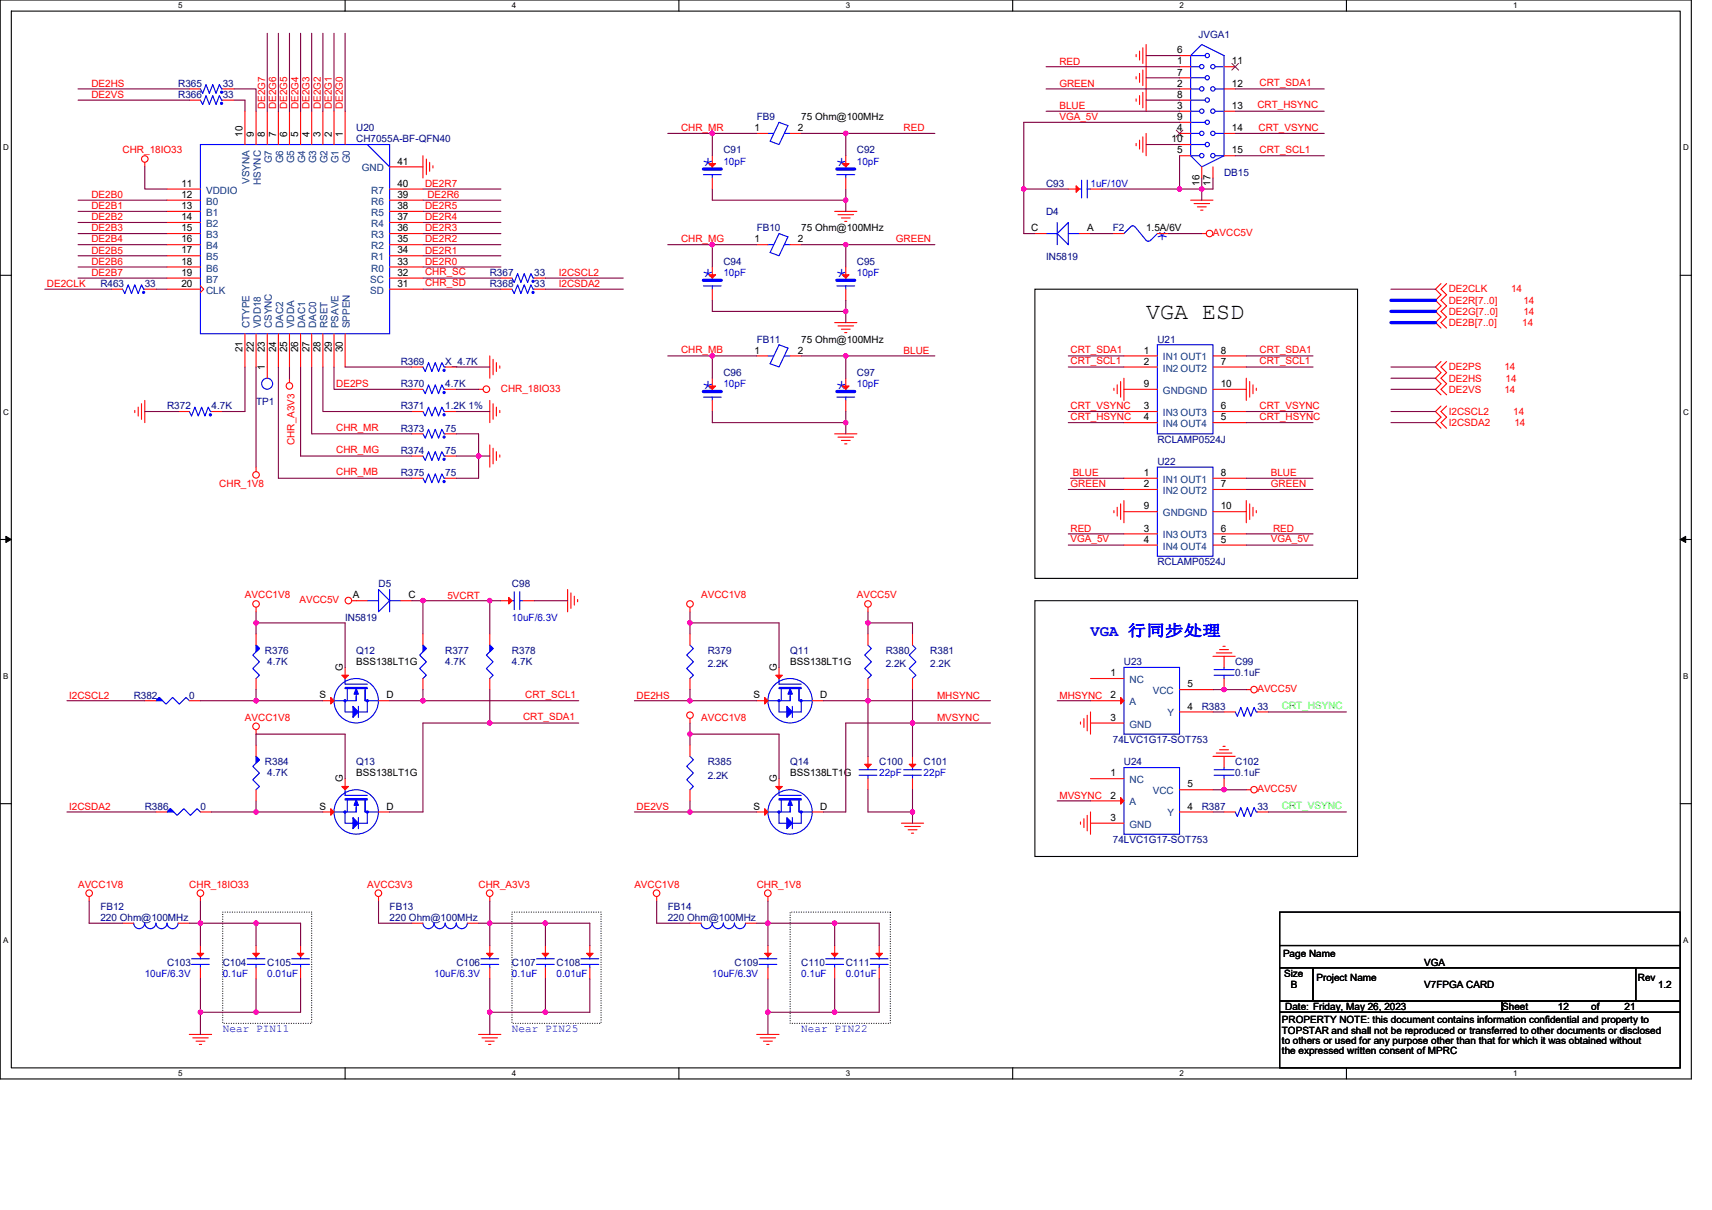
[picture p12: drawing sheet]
<svg xmlns="http://www.w3.org/2000/svg" width="297mm" height="210mm" viewBox="0 0 297 210" stroke-linecap="round" stroke-linejoin="round" font-family="sans-serif">
<defs><g id="words">
<g font-size="4" fill="#00f">
<text x="121.6" y="29.9">*</text>
<text x="144.8" y="29.9">*</text>
<text x="202.9" y="39.3" transform="rotate(180 202.9 39.3)">*</text>
<text x="121.6" y="49.2">*</text>
<text x="144.8" y="49.2">*</text>
<text x="121.6" y="68.5">*</text>
<text x="144.8" y="68.5">*</text>
</g>
<text font-size="4" x="198.9" y="55.4">VGA ESD</text>
<text font-size="2.7" fill="#00f" x="189.2" y="110.3">VGA 行同步处理</text>
<g font-size="1.9" fill="#00f">
<text x="38.6" y="179.1">Near PIN11</text>
<text x="88.8" y="179.1">Near PIN25</text>
<text x="139" y="179.1">Near PIN22</text>
</g>
<g font-size="1.7" fill="#f00">
<text x="183.8" y="11.2">RED</text>
<text x="15.9" y="17">DE2VS</text>
<text x="15.9" y="15">DE2HS</text>
<text x="183.8" y="15">GREEN</text>
<text x="218.5" y="14.9">CRT_SDA1</text>
<text x="46" y="18.9" transform="rotate(-90 46 18.9)">DE2G7</text>
<text x="47.9" y="18.9" transform="rotate(-90 47.9 18.9)">DE2G6</text>
<text x="49.8" y="18.9" transform="rotate(-90 49.8 18.9)">DE2G5</text>
<text x="51.8" y="18.9" transform="rotate(-90 51.8 18.9)">DE2G4</text>
<text x="53.7" y="18.9" transform="rotate(-90 53.7 18.9)">DE2G3</text>
<text x="55.6" y="18.9" transform="rotate(-90 55.6 18.9)">DE2G2</text>
<text x="57.6" y="18.9" transform="rotate(-90 57.6 18.9)">DE2G1</text>
<text x="59.5" y="18.9" transform="rotate(-90 59.5 18.9)">DE2G0</text>
<text x="118.2" y="22.7">CHR_MR</text>
<text x="156.8" y="22.8">RED</text>
<text x="183.8" y="20.7">VGA_5V</text>
<text x="183.8" y="18.9">BLUE</text>
<text x="218.2" y="18.8">CRT_HSYNC</text>
<text x="218.4" y="22.7">CRT_VSYNC</text>
<text x="21.3" y="26.6">CHR_18IO33</text>
<text x="218.5" y="26.5">CRT_SCL1</text>
<text x="15.9" y="34.4">DE2B0</text>
<text x="73.8" y="32.4">DE2R7</text>
<text x="74.2" y="34.4">DE2R6</text>
<text x="15.9" y="36.3">DE2B1</text>
<text x="15.9" y="38.2">DE2B2</text>
<text x="15.9" y="40.2">DE2B3</text>
<text x="73.8" y="36.3">DE2R5</text>
<text x="73.8" y="38.2">DE2R4</text>
<text x="73.8" y="40.2">DE2R3</text>
<text x="118.2" y="42">CHR_MG</text>
<text x="210.5" y="40.9">AVCC5V</text>
<text x="15.9" y="42.1">DE2B4</text>
<text x="15.9" y="44">DE2B5</text>
<text x="15.9" y="46">DE2B6</text>
<text x="15.9" y="47.9">DE2B7</text>
<text x="73.8" y="44">DE2R1</text>
<text x="73.8" y="46">DE2R0</text>
<text x="73.8" y="42.1">DE2R2</text>
<text x="73.8" y="47.8">CHR_SC</text>
<text x="96.9" y="47.9">I2CSCL2</text>
<text x="155.4" y="42.1">GREEN</text>
<text x="8.1" y="49.8">DE2CLK</text>
<text x="73.8" y="49.7">CHR_SD</text>
<text x="96.9" y="49.8">I2CSDA2</text>
<text x="251.4" y="50.8">DE2CLK</text>
<text x="251.4" y="52.7">DE2R[7..0]</text>
<text x="262.2" y="50.8">14</text>
<text x="264.3" y="52.7">14</text>
<text x="251.4" y="54.6">DE2G[7..0]</text>
<text x="251.4" y="56.6">DE2B[7..0]</text>
<text x="264.1" y="56.6">14</text>
<text x="264.3" y="54.6">14</text>
<text x="118.2" y="61.3">CHR_MB</text>
<text x="156.8" y="61.4">BLUE</text>
<text x="185.7" y="61.3">CRT_SDA1</text>
<text x="185.7" y="63.2">CRT_SCL1</text>
<text x="218.5" y="61.3">CRT_SDA1</text>
<text x="218.5" y="63.2">CRT_SCL1</text>
<text x="251.4" y="64.3">DE2PS</text>
<text x="261" y="64.3">14</text>
<text x="58.3" y="67.2">DE2PS</text>
<text x="86.9" y="67.9">CHR_18IO33</text>
<text x="185.7" y="70.9">CRT_VSYNC</text>
<text x="218.5" y="70.9">CRT_VSYNC</text>
<text x="251.4" y="66.2">DE2HS</text>
<text x="251.4" y="68.1">DE2VS</text>
<text x="261" y="68.1">14</text>
<text x="261.2" y="66.2">14</text>
<text x="51.1" y="77.2" transform="rotate(-90 51.1 77.2)">CHR_A3V3</text>
<text x="58.3" y="74.8">CHR_MR</text>
<text x="185.7" y="72.9">CRT_HSYNC</text>
<text x="218.5" y="72.9">CRT_HSYNC</text>
<text x="251.4" y="72">I2CSCL2</text>
<text x="251.4" y="73.9">I2CSDA2</text>
<text x="262.6" y="72">14</text>
<text x="262.8" y="73.9">14</text>
<text x="58.3" y="82.5">CHR_MB</text>
<text x="58.3" y="78.7">CHR_MG</text>
<text x="186.1" y="82.6">BLUE</text>
<text x="220.5" y="82.6">BLUE</text>
<text x="38.1" y="84.5">CHR_1V8</text>
<text x="185.7" y="84.6">GREEN</text>
<text x="220.5" y="84.6">GREEN</text>
<text x="185.7" y="92.3">RED</text>
<text x="185.7" y="94.1">VGA_5V</text>
<text x="220.5" y="94.1">VGA_5V</text>
<text x="220.9" y="92.3">RED</text>
<text x="42.5" y="103.8">AVCC1V8</text>
<text x="52" y="104.6">AVCC5V</text>
<text x="77.6" y="103.9">5VCRT</text>
<text x="121.6" y="103.8">AVCC1V8</text>
<text x="148.7" y="103.8">AVCC5V</text>
<text x="12" y="121.2">I2CSCL2</text>
<text x="42.5" y="125.1">AVCC1V8</text>
<text x="90.8" y="125">CRT_SDA1</text>
<text x="91.1" y="121.1">CRT_SCL1</text>
<text x="110.4" y="121.2">DE2HS</text>
<text x="121.6" y="125.1">AVCC1V8</text>
<text x="162.6" y="121.2">MHSYNC</text>
<text x="162.6" y="125.1">MVSYNC</text>
<text x="183.8" y="121.2">MHSYNC</text>
<text x="218.2" y="120.1">AVCC5V</text>
<text x="218.2" y="137.4">AVCC5V</text>
<text x="12" y="140.5">I2CSDA2</text>
<text x="110.4" y="140.5">DE2VS</text>
<text x="183.8" y="138.6">MVSYNC</text>
<text x="13.5" y="154.1">AVCC1V8</text>
<text x="32.8" y="154.1">CHR_18IO33</text>
<text x="63.7" y="154.1">AVCC3V3</text>
<text x="83" y="154.1">CHR_A3V3</text>
<text x="110.1" y="154.1">AVCC1V8</text>
<text x="131.3" y="154.1">CHR_1V8</text>
</g>
<g font-size="1.7">
<text x="204.3" y="11.2">1</text>
<text x="204.3" y="9.2">6</text>
<text x="213.7" y="11.2">11</text>
<text x="204.3" y="15">2</text>
<text x="204.3" y="13.1">7</text>
<text x="204.3" y="17">8</text>
<text x="213.7" y="15">12</text>
<text x="42.1" y="23.7" transform="rotate(-90 42.1 23.7)">10</text>
<text x="44" y="23.7" transform="rotate(-90 44 23.7)">9</text>
<text x="46" y="23.7" transform="rotate(-90 46 23.7)">8</text>
<text x="47.9" y="23.7" transform="rotate(-90 47.9 23.7)">7</text>
<text x="49.8" y="23.7" transform="rotate(-90 49.8 23.7)">6</text>
<text x="51.7" y="23.7" transform="rotate(-90 51.7 23.7)">5</text>
<text x="53.7" y="23.7" transform="rotate(-90 53.7 23.7)">4</text>
<text x="55.6" y="23.7" transform="rotate(-90 55.6 23.7)">3</text>
<text x="57.5" y="23.7" transform="rotate(-90 57.5 23.7)">2</text>
<text x="59.5" y="23.7" transform="rotate(-90 59.5 23.7)">1</text>
<text x="130.9" y="22.8">1</text>
<text x="138.4" y="22.8">2</text>
<text x="139" y="20.8">75 Ohm@100MHz</text>
<text x="204.3" y="18.9">3</text>
<text x="204.3" y="22.8">4</text>
<text x="204.3" y="20.8">9</text>
<text x="213.7" y="18.9">13</text>
<text x="213.7" y="22.8">14</text>
<text x="69" y="28.6">41</text>
<text x="203.3" y="24.7">10</text>
<text x="204.3" y="26.6">5</text>
<text x="213.7" y="26.6">15</text>
<text x="31.5" y="32.4">11</text>
<text x="31.5" y="34.3">12</text>
<text x="69" y="34.3">39</text>
<text x="69" y="32.4">40</text>
<text x="208.1" y="32.2" transform="rotate(-90 208.1 32.2)">16</text>
<text x="210.1" y="32.2" transform="rotate(-90 210.1 32.2)">17</text>
<text x="31.5" y="36.3">13</text>
<text x="31.5" y="38.2">14</text>
<text x="31.5" y="40.1">15</text>
<text x="69" y="40.1">36</text>
<text x="69" y="38.2">37</text>
<text x="69" y="36.3">38</text>
<text x="139" y="40.2">75 Ohm@100MHz</text>
<text x="178.9" y="40.1">C</text>
<text x="188.6" y="40.1">A</text>
<text x="198.9" y="40.2">1.5A/6V</text>
<text x="31.5" y="42.1">16</text>
<text x="31.5" y="44">17</text>
<text x="31.5" y="45.9">18</text>
<text x="31.5" y="47.9">19</text>
<text x="69" y="47.9">32</text>
<text x="69" y="45.9">33</text>
<text x="69" y="44">34</text>
<text x="69" y="42.1">35</text>
<text x="130.9" y="42.1">1</text>
<text x="138.4" y="42.1">2</text>
<text x="31.5" y="49.8">20</text>
<text x="69" y="49.8">31</text>
<text x="139" y="59.5">75 Ohm@100MHz</text>
<text x="42.1" y="61.2" transform="rotate(-90 42.1 61.2)">21</text>
<text x="44" y="61.2" transform="rotate(-90 44 61.2)">22</text>
<text x="46" y="64.3" transform="rotate(-90 46 64.3)">1</text>
<text x="46" y="61.2" transform="rotate(-90 46 61.2)">23</text>
<text x="47.9" y="61.2" transform="rotate(-90 47.9 61.2)">24</text>
<text x="49.8" y="61.2" transform="rotate(-90 49.8 61.2)">25</text>
<text x="51.7" y="61.2" transform="rotate(-90 51.7 61.2)">26</text>
<text x="53.7" y="61.2" transform="rotate(-90 53.7 61.2)">27</text>
<text x="55.6" y="61.2" transform="rotate(-90 55.6 61.2)">28</text>
<text x="57.5" y="61.2" transform="rotate(-90 57.5 61.2)">29</text>
<text x="59.5" y="61.2" transform="rotate(-90 59.5 61.2)">30</text>
<text x="130.9" y="61.4">1</text>
<text x="138.4" y="61.4">2</text>
<text x="198.5" y="61.4">1</text>
<text x="198.5" y="63.3">2</text>
<text x="211.8" y="63.3">7</text>
<text x="211.8" y="61.4">8</text>
<text x="198.5" y="67.2">9</text>
<text x="198.5" y="71">3</text>
<text x="211.8" y="67.2">10</text>
<text x="211.8" y="71">6</text>
<text x="198.5" y="72.9">4</text>
<text x="211.8" y="72.9">5</text>
<text x="198.5" y="82.6">1</text>
<text x="211.8" y="82.6">8</text>
<text x="198.5" y="84.5">2</text>
<text x="198.5" y="88.4">9</text>
<text x="211.8" y="88.4">10</text>
<text x="211.8" y="84.5">7</text>
<text x="198.5" y="94.2">4</text>
<text x="198.5" y="92.2">3</text>
<text x="211.8" y="94.2">5</text>
<text x="211.8" y="92.2">6</text>
<text x="61.2" y="103.8">A</text>
<text x="70.9" y="103.8">C</text>
<text x="59.5" y="116.4" transform="rotate(-90 59.5 116.4)">G</text>
<text x="61.8" y="115.4">BSS138LT1G</text>
<text x="134.8" y="116.4" transform="rotate(-90 134.8 116.4)">G</text>
<text x="137.1" y="115.4">BSS138LT1G</text>
<text x="192.7" y="117.3">1</text>
<text x="206" y="119.3">5</text>
<text x="55.4" y="121.2">S</text>
<text x="67" y="121.2">D</text>
<text x="130.7" y="121.2">S</text>
<text x="142.3" y="121.2">D</text>
<text x="192.7" y="121.2">2</text>
<text x="192.7" y="125.1">3</text>
<text x="206" y="123.1">4</text>
<text x="59.5" y="135.7" transform="rotate(-90 59.5 135.7)">G</text>
<text x="61.8" y="134.7">BSS138LT1G</text>
<text x="134.8" y="135.7" transform="rotate(-90 134.8 135.7)">G</text>
<text x="137.1" y="134.7">BSS138LT1G</text>
<text x="192.7" y="134.7">1</text>
<text x="206" y="136.7">5</text>
<text x="55.4" y="140.5">S</text>
<text x="67" y="140.5">D</text>
<text x="130.7" y="140.5">S</text>
<text x="142.3" y="140.5">D</text>
<text x="192.7" y="138.6">2</text>
<text x="192.7" y="142.5">3</text>
<text x="206" y="140.5">4</text>
<text x="222.6" y="166">Page Name</text>
<text x="247.1" y="167.6">VGA</text>
<text x="222.8" y="169.5">Size</text>
<text x="224" y="171.4">B</text>
<text x="228.4" y="170.3">Project Name</text>
<text x="247.1" y="171.4">V7FPGA CARD</text>
<text x="284.2" y="170.3">Rev</text>
<text x="287.7" y="171.4">1.2</text>
<text x="222.4" y="177.6">PROPERTY NOTE: this document contains information confidential and property to</text>
<text x="222.4" y="179.4">TOPSTAR and shall not be reproduced or transferred to other documents or disclosed</text>
<text x="223" y="175.3">Date: Friday, May 26, 2023</text>
<text x="260.6" y="175.3">Sheet</text>
<text x="270.3" y="175.3">12</text>
<text x="276.1" y="175.3">of</text>
<text x="281.9" y="175.3">21</text>
<text x="222.4" y="181.2">to others or used for any purpose other than that for which it was obtained without</text>
<text x="222.4" y="183">the expressed written consent of MPRC</text>
</g>
<g font-size="1.7" fill="#000080">
<text x="207.9" y="6.6">JVGA1</text>
<text x="30.9" y="15">R365</text>
<text x="30.9" y="17">R366</text>
<text x="38.6" y="15">33</text>
<text x="38.6" y="17">33</text>
<text x="61.8" y="22.8">U20</text>
<text x="131.3" y="20.8">FB9</text>
<text x="61.8" y="24.7">CH7055A-BF-QFN40</text>
<text x="125.5" y="26.6">C91</text>
<text x="148.7" y="26.6">C92</text>
<text x="181.5" y="32.4">C93</text>
<text x="212.4" y="30.5">DB15</text>
<text x="131.3" y="40.2">FB10</text>
<text x="181.5" y="37.3">D4</text>
<text x="193.1" y="40.2">F2</text>
<text x="85" y="47.9">R367</text>
<text x="92.7" y="47.9">33</text>
<text x="125.5" y="45.9">C94</text>
<text x="148.7" y="45.9">C95</text>
<text x="181.5" y="45.2">IN5819</text>
<text x="17.4" y="49.8">R463</text>
<text x="25.1" y="49.8">33</text>
<text x="85" y="49.8">R368</text>
<text x="92.7" y="49.8">33</text>
<text x="131.3" y="59.5">FB11</text>
<text x="200.8" y="59.5">U21</text>
<text x="69.5" y="63.3">R369</text>
<text x="77.3" y="63.3">X_4.7K</text>
<text x="125.5" y="65.2">C96</text>
<text x="148.7" y="65.2">C97</text>
<text x="29" y="71">R372</text>
<text x="36.7" y="71">4.7K</text>
<text x="44.4" y="70.3">TP1</text>
<text x="69.5" y="67.2">R370</text>
<text x="69.5" y="71">R371</text>
<text x="77.3" y="67.2">4.7K</text>
<text x="77.3" y="71">1.2K 1%</text>
<text x="69.5" y="74.9">R373</text>
<text x="77.3" y="74.9">75</text>
<text x="200.8" y="76.8">RCLAMP0524J</text>
<text x="69.5" y="82.6">R375</text>
<text x="69.5" y="78.8">R374</text>
<text x="77.3" y="82.6">75</text>
<text x="77.3" y="78.8">75</text>
<text x="200.8" y="80.7">U22</text>
<text x="65.7" y="101.9">D5</text>
<text x="88.8" y="101.9">C98</text>
<text x="200.8" y="98.1">RCLAMP0524J</text>
<text x="59.9" y="107.7">IN5819</text>
<text x="46" y="113.5">R376</text>
<text x="61.8" y="113.5">Q12</text>
<text x="77.3" y="113.5">R377</text>
<text x="88.8" y="113.5">R378</text>
<text x="122.8" y="113.5">R379</text>
<text x="137.1" y="113.5">Q11</text>
<text x="153.7" y="113.5">R380</text>
<text x="161.4" y="113.5">R381</text>
<text x="46.4" y="115.4">4.7K</text>
<text x="77.3" y="115.4">4.7K</text>
<text x="88.8" y="115.4">4.7K</text>
<text x="122.8" y="115.8">2.2K</text>
<text x="153.7" y="115.8">2.2K</text>
<text x="161.4" y="115.8">2.2K</text>
<text x="195" y="115.4">U23</text>
<text x="214.3" y="115.4">C99</text>
<text x="214.3" y="117.4">0.1uF</text>
<text x="23.2" y="121.2">R382</text>
<text x="32.8" y="121.2">0</text>
<text x="208.5" y="123.1">R383</text>
<text x="218.2" y="123.1">33</text>
<text x="193.1" y="128.9">74LVC1G17-SOT753</text>
<text x="46" y="132.8">R384</text>
<text x="46.4" y="134.7">4.7K</text>
<text x="61.8" y="132.8">Q13</text>
<text x="122.8" y="132.8">R385</text>
<text x="122.8" y="135.1">2.2K</text>
<text x="137.1" y="132.8">Q14</text>
<text x="152.5" y="132.8">C100</text>
<text x="160.2" y="132.8">C101</text>
<text x="195" y="132.8">U24</text>
<text x="214.3" y="132.8">C102</text>
<text x="214.3" y="134.7">0.1uF</text>
<text x="25.1" y="140.5">R386</text>
<text x="34.8" y="140.5">0</text>
<text x="208.5" y="140.5">R387</text>
<text x="218.2" y="140.5">33</text>
<text x="193.1" y="146.3">74LVC1G17-SOT753</text>
<text x="17.4" y="157.9">FB12</text>
<text x="17.4" y="159.8">220 Ohm@100MHz</text>
<text x="67.6" y="157.9">FB13</text>
<text x="67.6" y="159.8">220 Ohm@100MHz</text>
<text x="115.9" y="157.9">FB14</text>
<text x="115.9" y="159.8">220 Ohm@100MHz</text>
<text x="29" y="167.6">C103</text>
<text x="38.6" y="167.6">C104</text>
<text x="46.4" y="167.6">C105</text>
<text x="79.2" y="167.6">C106</text>
<text x="88.8" y="167.6">C107</text>
<text x="96.6" y="167.6">C108</text>
<text x="127.4" y="167.6">C109</text>
<text x="139" y="167.6">C110</text>
<text x="146.7" y="167.6">C111</text>
</g>
<g font-size="1.7" fill="#004080">
<text x="47.2" y="28.3" transform="rotate(-90 47.2 28.3)">G7</text>
<text x="49.1" y="28.3" transform="rotate(-90 49.1 28.3)">G6</text>
<text x="51" y="28.3" transform="rotate(-90 51 28.3)">G5</text>
<text x="53" y="28.3" transform="rotate(-90 53 28.3)">G4</text>
<text x="54.9" y="28.3" transform="rotate(-90 54.9 28.3)">G3</text>
<text x="56.8" y="28.3" transform="rotate(-90 56.8 28.3)">G2</text>
<text x="58.8" y="28.3" transform="rotate(-90 58.8 28.3)">G1</text>
<text x="60.7" y="28.3" transform="rotate(-90 60.7 28.3)">G0</text>
<text x="62.8" y="29.7">GND</text>
<text x="35.7" y="33.6">VDDIO</text>
<text x="35.7" y="35.5">B0</text>
<text x="43.3" y="31.9" transform="rotate(-90 43.3 31.9)">VSYNA</text>
<text x="45.2" y="32.1" transform="rotate(-90 45.2 32.1)">HSYNC</text>
<text x="64.4" y="35.5">R6</text>
<text x="64.4" y="33.6">R7</text>
<text x="35.7" y="37.5">B1</text>
<text x="35.7" y="39.4">B2</text>
<text x="35.7" y="41.3">B3</text>
<text x="64.4" y="41.3">R3</text>
<text x="64.4" y="39.4">R4</text>
<text x="64.4" y="37.5">R5</text>
<text x="35.7" y="43.2">B4</text>
<text x="35.7" y="45.2">B5</text>
<text x="35.7" y="47.1">B6</text>
<text x="64.4" y="47.1">R0</text>
<text x="64.4" y="45.2">R1</text>
<text x="64.4" y="43.2">R2</text>
<text x="35.7" y="49">B7</text>
<text x="35.7" y="51">CLK</text>
<text x="64.2" y="51">SD</text>
<text x="64.2" y="49">SC</text>
<text x="43.3" y="56.9" transform="rotate(-90 43.3 56.9)">CTYPE</text>
<text x="45.2" y="56.9" transform="rotate(-90 45.2 56.9)">VDD18</text>
<text x="47.2" y="56.9" transform="rotate(-90 47.2 56.9)">CSYNC</text>
<text x="49.1" y="56.9" transform="rotate(-90 49.1 56.9)">DAC2</text>
<text x="51" y="56.9" transform="rotate(-90 51 56.9)">VDDA</text>
<text x="53" y="56.9" transform="rotate(-90 53 56.9)">DAC1</text>
<text x="54.9" y="56.9" transform="rotate(-90 54.9 56.9)">DAC0</text>
<text x="56.8" y="56.9" transform="rotate(-90 56.8 56.9)">RSET</text>
<text x="58.8" y="56.9" transform="rotate(-90 58.8 56.9)">PSAVE</text>
<text x="60.7" y="56.9" transform="rotate(-90 60.7 56.9)">SPPEN</text>
<text x="201.8" y="62.5">IN1 OUT1</text>
<text x="201.8" y="64.5">IN2 OUT2</text>
<text x="201.8" y="68.3">GNDGND</text>
<text x="201.8" y="74.1">IN4 OUT4</text>
<text x="201.8" y="72.2">IN3 OUT3</text>
<text x="201.8" y="83.8">IN1 OUT1</text>
<text x="201.8" y="85.7">IN2 OUT2</text>
<text x="201.8" y="89.6">GNDGND</text>
<text x="201.8" y="95.4">IN4 OUT4</text>
<text x="201.8" y="93.4">IN3 OUT3</text>
<text x="196" y="118.5">NC</text>
<text x="196" y="122.4">A</text>
<text x="200" y="120.5">VCC</text>
<text x="202.5" y="124.3">Y</text>
<text x="196" y="126.3">GND</text>
<text x="196" y="135.9">NC</text>
<text x="200" y="137.8">VCC</text>
<text x="196" y="139.8">A</text>
<text x="196" y="143.6">GND</text>
<text x="202.5" y="141.7">Y</text>
</g>
<g font-size="1.7" fill="#00f">
<text x="125.5" y="28.6">10pF</text>
<text x="148.7" y="28.6">10pF</text>
<text x="189.2" y="32.4">1uF/10V</text>
<text x="125.5" y="47.9">10pF</text>
<text x="148.7" y="47.9">10pF</text>
<text x="125.5" y="67.2">10pF</text>
<text x="148.7" y="67.2">10pF</text>
<text x="88.8" y="107.7">10uF/6.3V</text>
<text x="152.5" y="134.7">22pF</text>
<text x="160.2" y="134.7">22pF</text>
<text x="25.1" y="169.5">10uF/6.3V</text>
<text x="38.6" y="169.5">0.1uF</text>
<text x="46.4" y="169.5">0.01uF</text>
<text x="75.3" y="169.5">10uF/6.3V</text>
<text x="88.8" y="169.5">0.1uF</text>
<text x="96.6" y="169.5">0.01uF</text>
<text x="123.6" y="169.5">10uF/6.3V</text>
<text x="139" y="169.5">0.1uF</text>
<text x="146.7" y="169.5">0.01uF</text>
</g>
<g font-size="1.7" fill="#0f0">
<text x="222.4" y="123.1">CRT_HSYNC</text>
<text x="222.4" y="140.4">CRT_VSYNC</text>
</g>
<g font-size="1.4">
<text x="30.9" y="1.5">5</text>
<text x="88.8" y="1.5">4</text>
<text x="146.7" y="1.5">3</text>
<text x="204.7" y="1.5">2</text>
<text x="262.6" y="1.5">1</text>
<text x=".5" y="26.1">D</text>
<text x="292" y="26.1">D</text>
<text x=".5" y="71.9">C</text>
<text x="292" y="71.9">C</text>
<text x=".5" y="117.8">B</text>
<text x="292" y="117.8">B</text>
<text x=".5" y="163.6">A</text>
<text x="292" y="163.6">A</text>
<text x="30.9" y="186.8">5</text>
<text x="88.8" y="186.8">4</text>
<text x="146.7" y="186.8">3</text>
<text x="204.7" y="186.8">2</text>
<text x="262.6" y="186.8">1</text>
</g>
</g></defs>
<path d="M0 0h293.5v187.2h-293.5zM2 1.9h289.5v183.4h-289.5z" fill="none" stroke="#000" stroke-width=".19"/>
<g fill="#fff">
<path d="M30.9 .2h.8v1.6h-.8z"/>
<path d="M30.9 185.5h.8v1.6h-.8z"/>
</g>
<path d="M59.9 0v1.9M59.9 185.3v1.9" fill="none" stroke="#000" stroke-width=".19"/>
<g fill="#fff">
<path d="M88.8 .2h.8v1.6h-.8z"/>
<path d="M88.8 185.5h.8v1.6h-.8z"/>
</g>
<path d="M117.8 0v1.9M117.8 185.3v1.9" fill="none" stroke="#000" stroke-width=".19"/>
<g fill="#fff">
<path d="M146.7 .2h.8v1.6h-.8z"/>
<path d="M146.7 185.5h.8v1.6h-.8z"/>
</g>
<path d="M175.7 0v1.9M175.7 185.3v1.9" fill="none" stroke="#000" stroke-width=".19"/>
<g fill="#fff">
<path d="M204.7 .2h.7v1.6h-.7z"/>
<path d="M204.7 185.5h.7v1.6h-.7z"/>
</g>
<path d="M233.6 0v1.9M233.6 185.3v1.9" fill="none" stroke="#000" stroke-width=".19"/>
<g fill="#fff">
<path d="M262.6 .2h.7v1.6h-.7z"/>
<path d="M262.6 185.5h.7v1.6h-.7z"/>
<path d="M.5 24.8h1v1.6h-1z"/>
<path d="M292 24.8h1v1.6h-1z"/>
<path d="M.5 70.7h1v1.5h-1z"/>
<path d="M292 70.7h1v1.5h-1z"/>
</g>
<path d="M0 47.8h2M291.5 47.8h2" fill="none" stroke="#000" stroke-width=".19"/>
<g fill="#fff">
<path d="M.5 116.5h.9v1.6h-.9z"/>
<path d="M292 116.5h.9v1.6h-.9z"/>
</g>
<path d="M0 93.6h2M291.5 93.6h2" fill="none" stroke="#000" stroke-width=".19"/>
<path d="M1 93.1l1 .5-1 .5zM291.5 93.6l1-.5v1z" fill="#000" stroke="#000" stroke-width=".17"/>
<g fill="#fff">
<path d="M.5 162.4h.9v1.5h-.9z"/>
<path d="M292 162.4h.9v1.5h-.9z"/>
</g>
<path d="M179.6 50.2h55.9v50.2h-55.9zM179.6 104.2h55.9v44.4h-55.9zM0 139.5h2M291.5 139.5h2M222 158.3h69.5v5.8h-69.5zM222 164.1h69.5v3.8h-69.5zM222 175.7h69.5v9.6h-69.5zM222 167.9h5.8v5.8h-5.8zM222 173.7h38.6v2h-38.6zM227.8 167.9h56v5.8h-56zM260.6 173.7h30.9v2h-30.9zM283.8 167.9h7.7v5.8h-7.7z" fill="none" stroke="#000" stroke-width=".19"/>
<path d="M38.6 158.3h15.5v19.3h-15.5zM88.8 158.3h15.5v19.3h-15.5zM137.1 158.3h17.4v19.3h-17.4z" fill="none" stroke="#000" stroke-width=".19" stroke-dasharray="0 .4"/>
<g fill="none" stroke="#f00" stroke-width=".19">
<path d="M32.8 15.4h2M32.8 17.4h2M38.6 15.4h2M38.6 17.4h2M42.5 19.3v5.8M44.4 19.3v5.8M46.4 19.3v5.8M48.3 19.3v5.8M50.2 19.3v5.8M52.2 19.3v5.8M54.1 19.3v5.8M56 19.3v5.8"/>
<path d="M58 19.3v5.8M59.9 19.3v5.8M197.1 9.5v.3M197.1 13.3v.4M197.1 17.2v.4M197.7 8.9v1.5M197.7 12.7v1.6M197.7 16.6v1.5M198.3 8.3v2.7M198.3 12.1v2.8M198.3 16v2.7M198.9 7.7v11.6"/>
<path d="M204.7 11.6h1.9M204.7 15.4h1.9M204.7 19.3h1.9M204.7 9.7h1.9M204.7 13.5h1.9M204.7 17.4h1.9M212.4 11.6h1.9M212.4 15.4h1.9M212.4 19.3h1.9M25.1 28.2v.8M29 32.8h5.8M29 34.7h5.8"/>
<path d="M29 36.7h5.8M29 38.6h5.8M67.6 38.6h5.8M67.6 36.7h5.8M67.6 34.7h5.8M67.6 32.8h5.8M67.6 29h5.8M73.4 27v3.9M74 27.6v2.7M74.5 28.2v1.5M75.1 28.8v.3M123.6 27v2"/>
<path d="M123.6 30.9v1.9M131.3 23.2h1.9M137.1 23.2h1.9M144.8 36.7h3.9M145.4 37.3h2.7M146 37.8h1.5M146.6 38.4h.3M146.7 27v2M146.7 30.9v1.9M185.4 32.8h1.9M189.2 32.8h2M197.1 24.9v.4"/>
<path d="M197.7 24.3v1.6M198.3 23.7v2.7M198.9 23.2v3.8M204.7 23.2h1.9M204.7 27h1.9M204.7 25.1h1.9M204.7 21.2h1.9M206.6 34.7h3.9M207.2 35.3h2.7M207.7 35.9h1.6M208.3 36.5h.4M208.5 29v1.9"/>
<path d="M210.5 29v1.9M212.4 23.2h1.9M212.4 27h1.9M19.3 50.2h2M25.1 50.2h2M29 40.5h5.8M29 42.5h5.8M29 44.4h5.8M29 46.3h5.8M29 48.3h5.8M29 50.2h5.8M34.8 49.6l.5 .6-.5 .6"/>
<path d="M42.5 57.9v5.8M44.4 57.9v5.8M46.4 57.9v7.7M48.3 57.9v5.8M50.2 57.9v5.8M52.2 57.9v5.8M54.1 57.9v5.8M56 57.9v5.8M58 57.9v5.8M59.9 57.9v5.8M67.6 50.2h5.8M67.6 48.3h5.8"/>
<path d="M67.6 46.3h5.8M67.6 44.4h5.8M67.6 42.5h5.8M67.6 40.5h5.8M86.9 48.3h1.9M86.9 50.2h1.9M92.7 48.3h1.9M92.7 50.2h1.9M123.6 46.3v2M123.6 50.2v1.9M131.3 42.5h1.9M137.1 42.5h1.9"/>
<path d="M144.8 56h3.9M145.4 56.6h2.7M146 57.1h1.5M146.6 57.7h.3M146.7 46.3v2M146.7 50.2v1.9M179.6 40.5h1.9M187.3 40.5h1.9M193.1 40.5h1.9M200.8 40.5h1.9M208.5 40.5h.8M250 49.2l-.9 1 .9 1-.9 .9 .9 1-.9 .9 .9 1-.9 1 .9 .9"/>
<path d="M251 49.2l-1 1 1 1-1 .9 1 1-1 .9 1 1-1 1 1 .9M23.4 71.2v.4M24 70.7v1.5M24.6 70.1v2.7M25.1 69.5v3.8M30.9 71.4h1.9M36.7 71.4h1.9M50.2 65.6v.8M71.5 67.6h1.9M71.5 63.7h1.9M71.5 75.3h1.9M71.5 71.4h1.9"/>
<path d="M71.5 79.1h1.9M77.3 67.6h1.9M77.3 63.7h1.9M77.3 75.3h1.9M77.3 71.4h1.9M77.3 79.1h1.9M83 67.6h.8M85 77.2v3.9M85 69.5v3.8M85 61.8v3.8M85.6 77.8v2.7M85.6 70.1v2.7"/>
<path d="M85.6 62.4v2.6M86.1 78.4v1.5M86.1 70.7v1.5M86.1 62.9v1.6M86.7 79v.3M86.7 71.2v.4M86.7 63.5v.4M123.6 65.6v2M123.6 69.5v1.9M131.3 61.8h1.9M137.1 61.8h1.9M144.8 75.3h3.9"/>
<path d="M145.4 75.9h2.7M146 76.4h1.5M146.6 77h.3M146.7 65.6v2M146.7 69.5v1.9M193.3 67.4v.4M193.8 66.8v1.5M194.4 66.2v2.7M195 65.6v3.9M195 61.8h5.8M195 63.7h5.8M195 67.6h5.8"/>
<path d="M195 73.3h5.8M195 71.4h5.8M210.5 73.3h5.7M210.5 71.4h5.7M210.5 67.6h5.7M210.5 63.7h5.7M210.5 61.8h5.7M216.2 65.6v3.9M216.8 66.2v2.7M217.4 66.8v1.5M218 67.4v.4M250 70.5l-.9 .9 .9 1-.9 .9 .9 1"/>
<path d="M250 62.7l-.9 1 .9 1-.9 .9 .9 1-.9 1 .9 .9M251 70.5l-1 .9 1 1-1 .9 1 1M251 62.7l-1 1 1 1-1 .9 1 1-1 1 1 .9M44.4 81.1v.8M71.5 83h1.9M77.3 83h1.9M193.3 88.6v.4M193.8 88v1.6M194.4 87.4v2.7M195 86.9v3.8M195 83h5.8M195 84.9h5.8"/>
<path d="M195 88.8h5.8M195 94.6h5.8M195 92.6h5.8M210.5 94.6h5.7M210.5 92.6h5.7M210.5 88.8h5.7M210.5 84.9h5.7M210.5 83h5.7M216.2 86.9v3.8M216.8 87.4v2.7M217.4 88v1.6M218 88.6v.4"/>
<path d="M44.4 105.4v.8M44.4 110v2M44.4 117.8v1.9M59.9 115.8v2M61 104.2h2.7M69.5 104.2h2M73.4 110v2M73.4 117.8v1.9M85 110v2M85 117.8v1.9M86.9 104.2h1.9M90.8 104.2h1.9"/>
<path d="M98.5 102.3v3.9M99.1 102.9v2.7M99.6 103.5v1.5M100.2 104v.4M119.7 105.4v.8M119.7 110v2M119.7 117.8v1.9M135.2 115.8v2M150.6 105.4v.8M150.6 110v2M150.6 117.8v1.9M158.3 110v2"/>
<path d="M158.3 117.8v1.9M189.2 117.8h5.8M204.7 119.7h5.8M210.5 113.9h3.8M211 113.3h2.7M211.6 112.7h1.5M212.2 112.2h.4M212.4 113.9v1.9M212.4 117.8v1.9M216.2 119.7h.8M25.1 121.6h2M32.8 121.6h2"/>
<path d="M44.4 126.6v.8M44.4 129.3v2M44.4 137.1v1.9M56 121.6h2M59.9 135.1v2M65.7 121.6h1.9M119.7 124.7v.8M119.7 129.3v2M119.7 137.1v1.9M131.3 121.6h1.9M135.2 135.1v2M140.9 121.6h2"/>
<path d="M150.6 135.1v2M150.6 131.3v1.9M158.3 135.1v2M158.3 131.3v1.9M187.5 125.3v.4M188.1 124.7v1.5M188.6 124.1v2.7M189.2 123.5v3.9M189.2 121.6h5.8M189.2 125.5h5.8M189.2 139h5.8M189.2 135.1h5.8"/>
<path d="M204.7 123.5h5.8M204.7 137.1h5.8M210.5 131.3h3.8M211 130.7h2.7M211.6 130.1h1.5M212.2 129.5h.4M212.4 131.3v1.9M212.4 135.1v2M212.4 123.5h1.9M216.2 137.1h.8M218.2 123.5h1.9M15.5 155.6v.8"/>
<path d="M27.1 140.9h1.9M34.8 155.6v.8M34.8 140.9h1.9M56 140.9h2M65.7 155.6v.8M65.7 140.9h1.9M85 155.6v.8M113.9 155.6v.8M131.3 140.9h1.9M133.2 155.6v.8M140.9 140.9h2M156.4 142.9h3.8"/>
<path d="M157 143.4h2.7M157.6 144h1.5M158.1 144.6h.4M187.5 142.6v.4M188.1 142.1v1.5M188.6 141.5v2.7M189.2 140.9v3.9M189.2 142.9h5.8M204.7 140.9h5.8M212.4 140.9h1.9M218.2 140.9h1.9M21.3 160.2h1.9"/>
<path d="M30.9 160.2h1.9M32.8 179.5h3.9M34.8 167.9v2M34.8 164.1v1.9M44.4 167.9v2M44.4 164.1v1.9M52.2 167.9v2M52.2 164.1v1.9M71.5 160.2h1.9M81.1 160.2h1.9M83 179.5h3.9M85 167.9v2"/>
<path d="M85 164.1v1.9M94.6 167.9v2M94.6 164.1v1.9M102.3 167.9v2M102.3 164.1v1.9M119.7 160.2h1.9M129.4 160.2h1.9M131.3 179.5h3.9M133.2 167.9v2M133.2 164.1v1.9M144.8 167.9v2M144.8 164.1v1.9"/>
<path d="M152.5 167.9v2M152.5 164.1v1.9M33.4 180.1h2.7M34 180.7h1.6M34.6 181.3h.4M83.6 180.1h2.7M84.2 180.7h1.5M84.8 181.3h.4M131.9 180.1h2.7M132.5 180.7h1.5M133 181.3h.4"/>
<circle cx="25.1" cy="27.6" r=".57"/>
<circle cx="209.9" cy="40.5" r=".57"/>
<circle cx="50.2" cy="67" r=".57"/>
<circle cx="84.4" cy="67.5" r=".57"/>
<circle cx="44.4" cy="82.4" r=".57"/>
<circle cx="44.4" cy="104.8" r=".57"/>
<circle cx="60.4" cy="104.2" r=".57"/>
<circle cx="119.7" cy="104.8" r=".57"/>
<circle cx="150.6" cy="104.8" r=".57"/>
<circle cx="217.6" cy="119.7" r=".57"/>
<circle cx="44.4" cy="126" r=".57"/>
<circle cx="119.7" cy="124.1" r=".57"/>
<circle cx="217.6" cy="137" r=".57"/>
<circle cx="15.5" cy="155" r=".57"/>
<circle cx="34.8" cy="155" r=".57"/>
<circle cx="65.7" cy="155" r=".57"/>
<circle cx="85" cy="155" r=".57"/>
<circle cx="113.9" cy="155" r=".57"/>
<circle cx="133.2" cy="155" r=".57"/>
</g>
<g fill="none" stroke="#00f" stroke-width=".19">
<path d="M34.8 15.4l.4 .8 .5-1.5 .6 1.5 .6-1.5 .6 1.5 .6-1.5 .4 .7h.1M34.8 17.4l.4 .7 .5-1.5 .6 1.5 .6-1.5 .6 1.5 .6-1.5 .4 .8h.1M206.6 17.4h2.5M206.6 11.6h1.5M206.6 15.4h1.5M206.6 19.3h1.5M206.6 9.7h2.5M206.6 13.5h2.5M206.6 9.7v17.3M206.6 9.7l1.9-2 3.9 2v17.3M210.8 15.4h1.6M210.8 19.3h1.6"/>
<path d="M210.8 11.6h1.4M34.8 25.1h32.8v32.8h-32.8zM63.7 25.1l3.9 3.9M122 30.3h3.1M123.6 29v.3M123.6 30.3v.6M133.2 23.2h1M135.2 21.2l1.5 .6-1.5 3.3-1.6-.6zM136.1 23.2h1M145.2 30.3h3.1M146.7 29v.3M146.7 30.3v.6"/>
<path d="M183.4 38.6v3.9M187.3 32.8h.4M187.7 31.3v3.1M188.6 32.8h.6M188.6 31.3v3.1M196.9 39.4a.42 .42 0 0 0-.7 0l-1.2 1.1M196.9 39.4l2 2.3M206.6 25.1h2.5M206.6 21.2h2.5M206.6 23.2h1.5M206.6 27h1.5M206.6 27l1.9 2 3.9-2"/>
<path d="M210.8 23.2h1.6M210.8 27h1.6M21.3 50.2l.4 .7 .5-1.5 .6 1.5 .6-1.5 .6 1.5 .6-1.5 .3 .8h.2M88.8 48.3l.4 .7 .6-1.5 .6 1.5 .5-1.5 .6 1.5 .6-1.5 .4 .8h.2M88.8 50.2l.4 .7 .6-1.5 .6 1.5 .5-1.5 .6 1.5 .6-1.5 .4 .8h.2M122 49.6h3.1M123.6 48.3v.3M123.6 49.6v.6M133.2 42.5h1M135.2 40.5l1.5 .6-1.5 3.3-1.6-.6zM135.2 59.8l1.5 .6-1.5 3.3-1.6-.6zM136.1 42.5h1"/>
<path d="M145.2 49.6h3.1M146.7 48.3v.3M146.7 49.6v.6M181.5 40.5h1.9M183.4 40.5l2-1.9v3.9zM185.4 40.5h1.9M200.8 59.8h9.7v15.5h-9.7zM200.8 40.5l-1.3 1.3-.3 .1-.4-.2M32.8 71.4l.4 .8 .6-1.5 .6 1.5 .6-1.5 .6 1.5 .5-1.5 .4 .7h.2M73.4 67.6l.4 .7 .6-1.5 .5 1.5 .6-1.5 .6 1.5 .6-1.5 .4 .8h.2M73.4 63.7l.4 .8 .6-1.6 .5 1.6 .6-1.6 .6 1.6 .6-1.6 .4 .8h.2M73.4 75.3l.4 .8 .6-1.6 .5 1.6 .6-1.6 .6 1.6 .6-1.6 .4 .8h.2"/>
<path d="M73.4 71.4l.4 .8 .6-1.5 .5 1.5 .6-1.5 .6 1.5 .6-1.5 .4 .7h.2M73.4 79.1l.4 .8 .6-1.5 .5 1.5 .6-1.5 .6 1.5 .6-1.5 .4 .7h.2M122 68.9h3.1M123.6 67.6v.3M123.6 68.9v.6M133.2 61.8h1M136.1 61.8h1M145.2 68.9h3.1M146.7 67.6v.3M146.7 68.9v.6M73.4 83l.4 .8 .6-1.6 .5 1.6 .6-1.6 .6 1.6 .6-1.6 .4 .8h.2M200.8 81.1h9.7v15.4h-9.7z"/>
<path d="M44.4 112l.6 .5-1.1 1.2 1.1 1.2-1.1 1.1 1.1 1.2-.6 .6M59.9 117.8v.9h3.8M59.9 119.3h3.8M59.9 119.5h3.8M60.3 119.5v2.1M63.3 119.7v1.9M63.3 119.5v2.1M63.7 104.2h2M65.7 102.3l1.9 1.9-1.9 2zM67.6 102.3v3.9M67.6 104.2h1.9M73.4 112l.6 .5-1.2 1.2 1.2 1.2-1.2 1.1 1.2 1.2-.6 .6"/>
<path d="M85 112l.6 .5-1.2 1.2 1.2 1.2-1.2 1.1 1.2 1.2-.6 .6M88.8 104.2h.4M89.2 102.7v3.1M90.2 102.7v3.1M90.2 104.2h.6M119.7 112l.6 .5-1.2 1.2 1.2 1.2-1.2 1.1 1.2 1.2-.6 .6M135.2 119.3h3.8M135.2 119.5h3.8M135.2 117.8v.9h3.8M135.5 119.5v2.1M138.6 119.7v1.9M138.6 119.5v2.1"/>
<path d="M150.6 112l.6 .5-1.2 1.2 1.2 1.2-1.2 1.1 1.2 1.2-.6 .6M158.3 112l.6 .5-1.1 1.2 1.1 1.2-1.1 1.1 1.1 1.2-.6 .6M195 115.8h9.7v11.6h-9.7zM210.6 117.2h3.5M210.6 116.2h3.5M212.4 115.8v.4M212.4 117.2v.6M27.1 121.6l.5-.6 1.2 1.2 1.1-1.2 1.2 1.2 1.2-1.2 .5 .6M44.4 131.3l.6 .5-1.1 1.2 1.1 1.2-1.1 1.1 1.1 1.2-.6 .6M59.9 137.1v.9h3.8M59.9 121.6v1.9h1.3M59.9 138.6h3.8"/>
<path d="M59.9 138.8h3.8M60.3 138.8v2.1M61.8 139.8v1.1M61.8 120.5v1.1M61.8 120.8v.8h-3.8M62.2 122.6v1.9M63.3 121.6h2.4M63.3 139v1.9M63.3 138.8v2.1M63.7 121.6v1.9h-1.5M119.7 131.3l.6 .5-1.2 1.2 1.2 1.2-1.2 1.1 1.2 1.2-.6 .6M135.2 138.6h3.8"/>
<path d="M135.2 138.8h3.8M135.2 121.6v1.9h1.3M135.2 137.1v.9h3.8M135.5 138.8v2.1M137.1 120.5v1.1M137.1 120.8v.8h-3.9M137.1 139.8v1.1M137.5 122.6v1.9M138.6 139v1.9M138.6 138.8v2.1M138.6 121.6h2.3M139 121.6v1.9h-1.5"/>
<path d="M149.1 133.6h3M149.1 134.5h3M150.6 133.2v.4M150.6 134.5v.6M156.8 133.6h3.1M156.8 134.5h3.1M158.3 133.2v.4M158.3 134.5v.6M195 133.2h9.7v11.6h-9.7zM210.6 134.5h3.5M210.6 133.6h3.5M212.4 133.2v.4"/>
<path d="M212.4 134.5v.6M214.3 123.5l.4 .8 .6-1.5 .6 1.5 .5-1.5 .6 1.5 .6-1.5 .4 .7h.2M29 140.9l.6-.6 1.1 1.2 1.2-1.2 1.1 1.2 1.2-1.2 .6 .6M59.9 140.9v2h1.3M61.8 140.1v.8h-3.8M62.2 141.9v1.9M63.3 140.9h2.4M63.7 140.9v2h-1.5M135.2 140.9v2h1.3M137.1 140.1v.8h-3.9M137.5 141.9v1.9M138.6 140.9h2.3"/>
<path d="M139 140.9v2h-1.5M214.3 140.9l.4 .8 .6-1.6 .6 1.6 .5-1.6 .6 1.6 .6-1.6 .4 .8h.2M23.2 160.2a.96 .96 0 0 0 1 1 .96 .96 0 0 0 .9-1 .97 .97 0 0 0 1 1 .97 .97 0 0 0 1-1 .96 .96 0 0 0 .9 1 .96 .96 0 0 0 1-1 .95 .95 0 0 0 .9 1 .95 .95 0 0 0 1-1M33.2 166.4h3.1M33.2 167.4h3.1M34.8 166v.4M34.8 167.4v.5M42.9 166.4h3.1M42.9 167.4h3.1M44.4 166v.4M44.4 167.4v.5M50.6 167.4h3.1"/>
<path d="M50.6 166.4h3.1M52.2 166v.4M52.2 167.4v.5M73.4 160.2a.96 .96 0 0 0 .9 1 .96 .96 0 0 0 1-1M75.3 160.2a.96 .96 0 0 0 1 1 .96 .96 0 0 0 1-1 .96 .96 0 0 0 .9 1 .96 .96 0 0 0 1-1 .95 .95 0 0 0 .9 1 .95 .95 0 0 0 1-1M83.4 167.4h3.1M83.4 166.4h3.1M85 166v.4M85 167.4v.5M93.1 166.4h3.1M93.1 167.4h3.1M94.6 166v.4"/>
<path d="M94.6 167.4v.5M100.8 166.4h3.1M100.8 167.4h3.1M102.3 166v.4M102.3 167.4v.5M121.6 160.2a.97 .97 0 0 0 1 1 .97 .97 0 0 0 1-1 .95 .95 0 0 0 .9 1 .95 .95 0 0 0 1-1M125.5 160.2a.96 .96 0 0 0 1 1 .96 .96 0 0 0 .9-1 .95 .95 0 0 0 1 1 .95 .95 0 0 0 .9-1M131.7 166.4h3.1M131.7 167.4h3.1M133.2 166v.4M133.2 167.4v.5M143.3 166.4h3.1"/>
<path d="M143.3 167.4h3.1M144.8 166v.4M144.8 167.4v.5M151 166.4h3.1M151 167.4h3.1M152.5 166v.4M152.5 167.4v.5"/>
<circle cx="208.5" cy="15.4" r=".38"/>
<circle cx="208.5" cy="11.6" r=".38"/>
<circle cx="208.5" cy="19.3" r=".38"/>
<circle cx="209.5" cy="17.4" r=".38"/>
<circle cx="209.5" cy="9.6" r=".38"/>
<circle cx="209.5" cy="13.5" r=".38"/>
<circle cx="210.4" cy="15.4" r=".38"/>
<circle cx="210.4" cy="19.3" r=".38"/>
<circle cx="210.4" cy="11.6" r=".38"/>
<circle cx="208.5" cy="27" r=".38"/>
<circle cx="208.5" cy="23.1" r=".38"/>
<circle cx="209.5" cy="25.1" r=".38"/>
<circle cx="209.5" cy="21.2" r=".38"/>
<circle cx="210.4" cy="27" r=".38"/>
<circle cx="210.4" cy="23.1" r=".38"/>
<circle cx="46.4" cy="66.6" r=".95"/>
<circle cx="61.8" cy="121.6" r="3.9"/>
<circle cx="137.1" cy="121.6" r="3.8"/>
<circle cx="61.8" cy="140.9" r="3.9"/>
<circle cx="137.1" cy="140.9" r="3.8"/>
</g>
<g fill="#00f" stroke="#00f" stroke-width=".19">
<path d="M76.9 68h.3v.2h-.3z" fill-rule="evenodd"/>
<path d="M61.8 138.8l.4 1h-.8z" fill-rule="evenodd"/>
<path d="M61.2 141.9l1 1-1 .9z" fill-rule="evenodd"/>
<path d="M59.7 140.8h.3v.2h-.3z" fill-rule="evenodd"/>
<path d="M137.1 119.5l.4 1h-.8z" fill-rule="evenodd"/>
<path d="M136.5 122.6l1 .9-1 1z" fill-rule="evenodd"/>
<path d="M138.9 121.5h.2v.2h-.2z" fill-rule="evenodd"/>
<path d="M135 121.5h.3v.2h-.3z" fill-rule="evenodd"/>
<path d="M76.9 64.1h.3v.3h-.3z" fill-rule="evenodd"/>
<path d="M76.9 75.7h.3v.3h-.3z" fill-rule="evenodd"/>
<path d="M44.4 112l.6 .5-.6 .6z" fill-rule="evenodd"/>
<path d="M85 112l.6 .5-.6 .6z" fill-rule="evenodd"/>
<path d="M73.4 112l.6 .5-.6 .6z" fill-rule="evenodd"/>
<path d="M29.6 140.3l.6 .6h-1.2z" fill-rule="evenodd"/>
<path d="M92.3 48.7h.3v.2h-.3z" fill-rule="evenodd"/>
<path d="M61.8 119.5l.4 1h-.8z" fill-rule="evenodd"/>
<path d="M61.2 122.6l1 .9-1 1z" fill-rule="evenodd"/>
<path d="M59.7 121.5h.3v.2h-.3z" fill-rule="evenodd"/>
<path d="M92.3 50.6h.3v.3h-.3z" fill-rule="evenodd"/>
<path d="M137.1 138.8l.4 1h-.8z" fill-rule="evenodd"/>
<path d="M136.5 141.9l1 1-1 .9z" fill-rule="evenodd"/>
<path d="M138.9 140.8h.2v.2h-.2z" fill-rule="evenodd"/>
<path d="M135 140.8h.3v.2h-.3z" fill-rule="evenodd"/>
<path d="M44.4 131.3l.6 .5-.6 .6z" fill-rule="evenodd"/>
<path d="M38.3 15.9h.3v.2h-.3z" fill-rule="evenodd"/>
<path d="M24.8 50.6h.2v.3h-.2z" fill-rule="evenodd"/>
<path d="M27.6 121l.6 .6h-1.1z" fill-rule="evenodd"/>
<path d="M76.9 71.9h.3v.2h-.3z" fill-rule="evenodd"/>
<path d="M38.3 17.8h.3v.3h-.3z" fill-rule="evenodd"/>
<path d="M76.9 83.4h.3v.3h-.3z" fill-rule="evenodd"/>
<path d="M76.9 79.6h.3v.2h-.3z" fill-rule="evenodd"/>
<circle cx="63.7" cy="140.9" r=".19"/>
<circle cx="63.7" cy="121.6" r=".19"/>
<circle cx="36.5" cy="72" r=".19"/>
</g>
<g fill="#f00" stroke="#f00" stroke-width=".19">
<path d="M194.4 121l.6 .6-.6 .6z"/>
<path d="M59.3 136.5h1.1l-.5 .6z"/>
<path d="M57.4 140.3l.6 .6-.6 .6z"/>
<path d="M146.2 47.7h1.1l-.6 .6z"/>
<path d="M134.6 117.2h1.1l-.5 .6z"/>
<path d="M132.7 121l.5 .6-.5 .6z"/>
<path d="M34.2 165.4h1.1l-.5 .6z"/>
<path d="M157.8 132.6h1.1l-.6 .6z"/>
<path d="M94.1 165.4h1.1l-.6 .6z"/>
<path d="M43.9 165.4h1.1l-.6 .6z"/>
<path d="M51.6 165.4h1.1l-.5 .6z"/>
<path d="M101.8 165.4h1.1l-.6 .6z"/>
<path d="M59.3 117.2h1.1l-.5 .6z"/>
<path d="M57.4 121l.6 .6-.6 .6z"/>
<path d="M186.7 32.2l.6 .6-.6 .6z"/>
<path d="M152 165.4h1.1l-.6 .6z"/>
<path d="M134.6 136.5h1.1l-.5 .6z"/>
<path d="M132.7 140.3l.5 .6-.5 .6z"/>
<path d="M144.2 165.4h1.2l-.6 .6z"/>
<path d="M194.4 138.4l.6 .6-.6 .6z"/>
<path d="M88.3 103.7l.5 .5-.5 .6z"/>
<path d="M123 47.7h1.2l-.6 .6z"/>
<path d="M132.7 165.4h1.1l-.6 .6z"/>
<path d="M146.2 28.4h1.1l-.6 .6z"/>
<path d="M150 132.6h1.2l-.6 .6z"/>
<path d="M84.4 165.4h1.2l-.6 .6z"/>
<path d="M146.2 67h1.1l-.6 .6z"/>
<path d="M123 67h1.2l-.6 .6z"/>
<path d="M123 28.4h1.2l-.6 .6z"/>
</g>
<path d="M122 29.3h3.1M145.2 29.3h3.1M122 48.6h3.1M145.2 48.6h3.1M241.3 56h7.8M241.3 54h7.8M241.3 52.1h7.8M122 67.9h3.1M145.2 67.9h3.1" fill="none" stroke="#00f" stroke-width=".57"/>
<path d="M213.7 11l1.2 1.2M214.9 11l-1.2 1.2M204.1 22.6l1.1 1.1M205.2 22.6l-1.1 1.1" fill="none" stroke="#804000" stroke-width=".17"/>
<g fill="none" stroke="#800040" stroke-width=".19">
<path d="M13.5 17.4h19.3M13.5 15.4h19.3M40.6 15.4h3.8v3.9M40.6 17.4h1.9v1.9M46.4 5.8v13.5M48.3 5.8v13.5M50.2 5.8v13.5M52.2 5.8v13.5M54.1 5.8v13.5M56 5.8v13.5M58 5.8v13.5M59.9 5.8v13.5"/>
<path d="M181.5 11.6h23.2M181.5 19.3h23.2M181.5 15.4h23.2M198.9 9.7h5.8M198.9 13.5h5.8M198.9 17.4h5.8M214.3 15.4h15.5M214.3 19.3h15.5M13.5 34.7h15.5M13.5 36.7h15.5M13.5 38.6h15.5M25.1 29v3.8h3.9"/>
<path d="M73.4 36.7h13.5M73.4 34.7h13.5M73.4 38.6h13.5M73.4 32.8h13.5M115.9 23.2h7.7M123.6 23.2h7.7M123.6 32.8v1.9h23.1M123.6 23.2v3.8M139 23.2h7.7M146.7 23.2v3.8M146.7 23.2h15.5M146.7 32.8v1.9"/>
<path d="M146.7 34.7v2M177.6 32.8v7.7h2M191.2 32.8h13.5M198.9 25.1h5.8M204.7 21.2h-27.1v11.6h7.8M204.7 27v5.8M204.7 32.8h3.8M208.5 30.9v1.9M208.5 32.8v1.9M210.5 30.9v1.9h-2M214.3 27h15.5M214.3 23.2h15.5"/>
<path d="M7.8 50.2h11.5M13.5 40.5h15.5M13.5 42.5h15.5M13.5 44.4h15.5M13.5 46.3h15.5M13.5 48.3h15.5M27.1 50.2h1.9M73.4 44.4h13.5M73.4 46.3h13.5M73.4 42.5h13.5M73.4 40.5h13.5M73.4 48.3h13.5"/>
<path d="M73.4 50.2h13.5M94.6 48.3h13.5M94.6 50.2h13.5M115.9 42.5h7.7M123.6 42.5h7.7M123.6 52.1v1.9h23.1M123.6 42.5v3.8M139 42.5h7.7M146.7 42.5v3.8M146.7 42.5h15.5M146.7 52.1v1.9M146.7 54v2"/>
<path d="M189.2 40.5h3.9M202.7 40.5h5.8M241.3 50.2h7.8M25.1 71.4h5.8M42.5 63.7v7.7h-3.9M44.4 63.7v17.4M48.3 63.7v19.3h23.2M50.2 63.7v1.9M52.2 63.7v15.4h19.3M54.1 63.7v11.6h17.4M56 63.7v7.7h15.5M58 63.7v3.9h13.5"/>
<path d="M59.9 63.7h11.6M79.2 63.7h5.8M79.2 67.6h3.8M79.2 79.1h3.8M79.2 75.3h3.8v3.8M79.2 71.4h5.8M83 79.1v3.9h-3.8M83 79.1h2M115.9 61.8h7.7M123.6 61.8h7.7M123.6 71.4v1.9h23.1M123.6 61.8v3.8"/>
<path d="M139 61.8h7.7M146.7 61.8v3.8M146.7 71.4v1.9M146.7 61.8h15.5M146.7 73.3v2M185.4 73.3h9.6M185.4 61.8h9.6M185.4 63.7h9.6M185.4 71.4h9.6M216.2 73.3h11.6M216.2 61.8h11.6M216.2 63.7h11.6"/>
<path d="M216.2 71.4h11.6M241.3 63.7h7.8M241.3 65.6h7.8M241.3 67.6h7.8M241.3 71.4h7.8M241.3 73.3h7.8M185.4 92.6h9.6M185.4 94.6h9.6M185.4 84.9h9.6M185.7 83h9.3M216.2 92.6h11.6M216.2 94.6h11.6"/>
<path d="M216.2 83h11.6M216.2 84.9h11.6M44.4 106.2v1.9M44.4 119.7v1.9M44.4 108.1h15.5v7.7M44.4 108.1v1.9M71.5 104.2h1.9M73.4 104.2v5.8M73.4 119.7v1.9M73.4 104.2h11.6M85 119.7v5.8M85 104.2v5.8"/>
<path d="M85 104.2h1.9M92.7 104.2h5.8M119.7 119.7v1.9M119.7 106.2v1.9M119.7 108.1h15.5v7.7M119.7 108.1v1.9M150.6 108.1h7.7v1.9M150.6 106.2v1.9M150.6 108.1v1.9M150.6 119.7v1.9M158.3 119.7v5.8M210.5 119.7h5.7"/>
<path d="M11.6 121.6h13.5M34.8 121.6h9.6M44.4 139v1.9M44.4 121.6h11.6M44.4 129.3v-1.9h15.5v7.7M67.6 121.6h5.8M73.4 121.6h27M85 125.5h-11.6v15.4h-5.8M85 125.5h15.4M110.1 121.6h9.6M119.7 139v1.9M119.7 127.4v1.9"/>
<path d="M119.7 121.6h11.6M119.7 127.4h15.5v7.7M119.7 125.5v1.9M142.9 121.6h7.7M150.6 121.6h21.2M150.6 121.6v9.7M150.6 137.1v3.8h7.7M158.3 125.5h-11.6v15.4h-3.8M158.3 125.5h13.5M158.3 125.5v5.8M158.3 137.1v3.8M183.4 139h5.8"/>
<path d="M183.4 121.6h5.8M210.5 137.1h5.7M210.5 123.5h1.9M220.1 123.5h13.5M11.6 140.9h15.5M15.5 156.4v3.8h5.8M34.8 156.4v3.8h9.6v3.9M36.7 140.9h7.7M44.4 140.9h11.6M65.7 156.4v3.8h5.8M85 156.4v3.8M110.1 140.9h9.6"/>
<path d="M113.9 156.4v3.8h5.8M119.7 140.9h11.6M133.2 156.4v3.8M158.3 140.9v2M210.5 140.9h1.9M220.1 140.9h13.5M32.8 160.2h2v3.9M34.8 169.9v5.8M34.8 175.7v3.8M44.4 169.9v5.8M44.4 160.2h7.8v3.9M52.2 169.9v5.8h-17.4"/>
<path d="M83 160.2h2M85 160.2v3.9M85 169.9v5.8M85 160.2h9.6M85 175.7h9.6M85 175.7v3.8M94.6 160.2v3.9M94.6 160.2h7.7v3.9M94.6 169.9v5.8M102.3 169.9v5.8h-7.7M131.3 160.2h1.9M133.2 169.9v5.8h11.6"/>
<path d="M133.2 160.2v3.9M133.2 175.7v3.8M133.2 160.2h11.6M144.8 160.2h7.7v3.9M144.8 169.9v5.8M144.8 160.2v3.9M152.5 169.9v5.8h-7.7"/>
</g>
<g fill="#f0f" stroke="#f0f" stroke-width=".19">
<circle cx="146.7" cy="42.4" r=".38"/>
<circle cx="146.7" cy="61.8" r=".38"/>
<circle cx="146.7" cy="23.1" r=".38"/>
<circle cx="123.6" cy="23.1" r=".38"/>
<circle cx="123.6" cy="42.4" r=".38"/>
<circle cx="123.6" cy="61.8" r=".38"/>
<circle cx="146.7" cy="73.3" r=".38"/>
<circle cx="44.4" cy="121.6" r=".38"/>
<circle cx="44.4" cy="140.9" r=".38"/>
<circle cx="85" cy="125.5" r=".38"/>
<circle cx="85" cy="104.2" r=".38"/>
<circle cx="73.4" cy="104.2" r=".38"/>
<circle cx="73.4" cy="121.6" r=".38"/>
<circle cx="44.4" cy="108.1" r=".38"/>
<circle cx="146.7" cy="54" r=".38"/>
<circle cx="146.7" cy="34.7" r=".38"/>
<circle cx="150.6" cy="121.6" r=".38"/>
<circle cx="158.3" cy="125.5" r=".38"/>
<circle cx="150.6" cy="108.1" r=".38"/>
<circle cx="119.7" cy="108.1" r=".38"/>
<circle cx="119.7" cy="127.4" r=".38"/>
<circle cx="119.7" cy="121.6" r=".38"/>
<circle cx="119.7" cy="140.9" r=".38"/>
<circle cx="158.3" cy="140.9" r=".38"/>
<circle cx="204.6" cy="32.8" r=".38"/>
<circle cx="177.6" cy="32.8" r=".38"/>
<circle cx="208.5" cy="32.8" r=".38"/>
<circle cx="83" cy="79.1" r=".38"/>
<circle cx="44.4" cy="160.2" r=".38"/>
<circle cx="34.8" cy="160.2" r=".38"/>
<circle cx="44.4" cy="175.6" r=".38"/>
<circle cx="34.8" cy="175.6" r=".38"/>
<circle cx="85" cy="160.2" r=".38"/>
<circle cx="94.6" cy="160.2" r=".38"/>
<circle cx="94.6" cy="175.6" r=".38"/>
<circle cx="85" cy="175.6" r=".38"/>
<circle cx="144.8" cy="160.2" r=".38"/>
<circle cx="133.2" cy="160.2" r=".38"/>
<circle cx="133.2" cy="175.6" r=".38"/>
<circle cx="144.8" cy="175.6" r=".38"/>
<circle cx="212.4" cy="119.7" r=".38"/>
<circle cx="212.4" cy="137" r=".38"/>
</g>
<use href="#words"/>
</svg>
